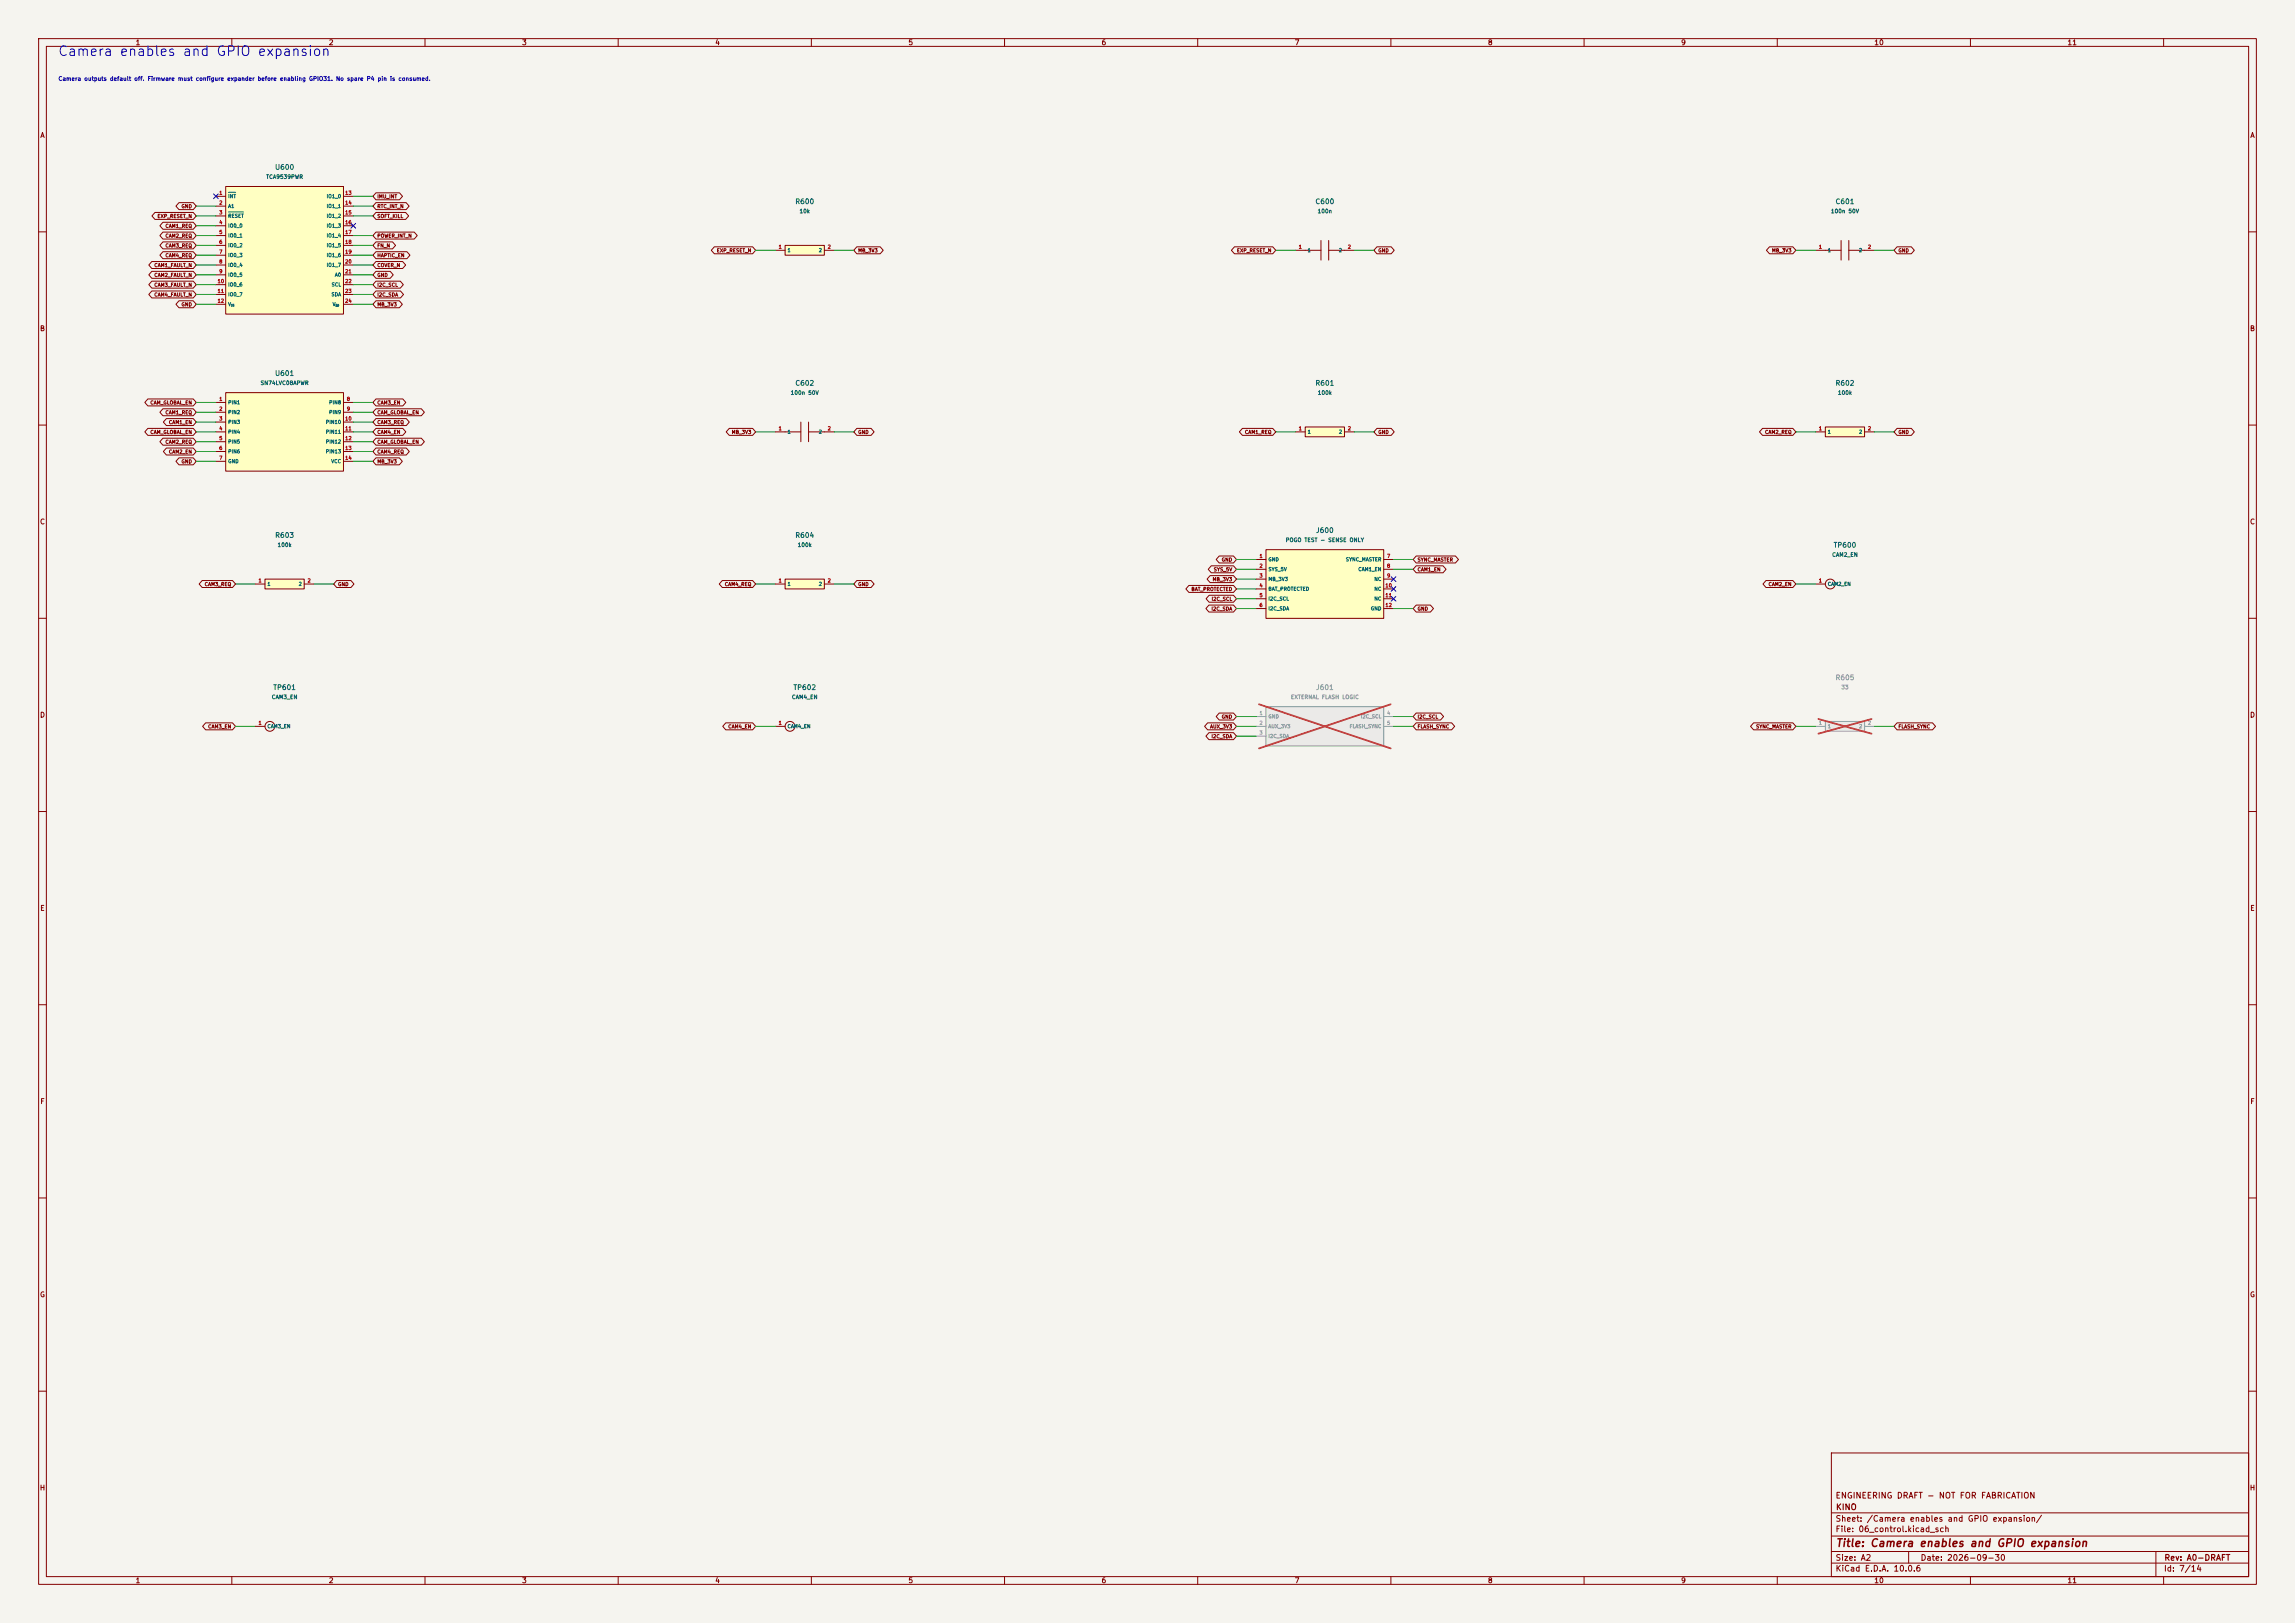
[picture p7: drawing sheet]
<svg xmlns="http://www.w3.org/2000/svg" width="594mm" height="420mm" viewBox="0 0 594 420" stroke-linecap="round" stroke-linejoin="round" font-family="sans-serif">
<defs><g id="words">
<text font-size="2.5" fill="#0000c2" x="14.9" y="15.1">Camera enables and GPIO expansion</text>
<text font-size="2" fill="#840000" x="475" y="400.8">Title: Camera enables and GPIO expansion</text>
<g font-size="1.5" fill="#840000">
<text x="475" y="388.1">ENGINEERING DRAFT - NOT FOR FABRICATION</text>
<text x="475" y="394.1">Sheet: /Camera enables and GPIO expansion/</text>
<text x="475.1" y="391.1">KINO</text>
<text x="475" y="396.8">File: 06_control.kicad_sch</text>
<text x="475" y="407">KiCad E.D.A. 10.0.6</text>
<text x="475" y="404.2">Size: A2</text>
<text x="497" y="404.2">Date: 2026-09-30</text>
<text x="560" y="407">Id: 7/14</text>
<text x="560.1" y="404.2">Rev: A0-DRAFT</text>
</g>
<g font-size="1.3" fill="#840000">
<text x="35" y="12">1</text>
<text x="85" y="12">2</text>
<text x="135" y="12">3</text>
<text x="185" y="12">4</text>
<text x="235" y="12">5</text>
<text x="285" y="12">6</text>
<text x="335" y="12">7</text>
<text x="385" y="12">8</text>
<text x="435" y="12">9</text>
<text x="485" y="12">10</text>
<text x="535" y="12">11</text>
<text x="10.3" y="36">A</text>
<text x="582.3" y="36">A</text>
<text x="10.2" y="86">B</text>
<text x="582.2" y="86">B</text>
<text x="10.2" y="136">C</text>
<text x="582.2" y="136">C</text>
<text x="10.2" y="186">D</text>
<text x="582.2" y="186">D</text>
<text x="10.3" y="236">E</text>
<text x="582.3" y="236">E</text>
<text x="10.3" y="286">F</text>
<text x="582.3" y="286">F</text>
<text x="10.2" y="336">G</text>
<text x="582.2" y="336">G</text>
<text x="10.2" y="386">H</text>
<text x="582.2" y="386">H</text>
<text x="35" y="410">1</text>
<text x="85" y="410">2</text>
<text x="135" y="410">3</text>
<text x="185" y="410">4</text>
<text x="235" y="410">5</text>
<text x="285" y="410">6</text>
<text x="335" y="410">7</text>
<text x="385" y="410">8</text>
<text x="435" y="410">9</text>
<text x="485" y="410">10</text>
<text x="535" y="410">11</text>
</g>
<g font-size="1.3" fill="#006464">
<text x="71.1" y="44.2">U600</text>
<text x="205.7" y="53.1">R600</text>
<text x="340.3" y="53.1">C600</text>
<text x="474.9" y="53.1">C601</text>
<text x="71.1" y="97.6">U601</text>
<text x="205.7" y="100.1">C602</text>
<text x="340.3" y="100.1">R601</text>
<text x="474.9" y="100.1">R602</text>
<text x="71.1" y="139.5">R603</text>
<text x="205.7" y="139.5">R604</text>
<text x="340.5" y="138.2">J600</text>
<text x="474.5" y="142">TP600</text>
<text x="70.6" y="178.8">TP601</text>
<text x="205.2" y="178.8">TP602</text>
</g>
<g font-size="1.3" fill="#939391">
<text x="340.5" y="178.8">J601</text>
<text x="474.9" y="176.3">R605</text>
</g>
<text font-size="1.1" fill="#0000c2" x="15" y="21.2">Camera outputs default off. Firmware must configure expander before enabling GPIO31. No spare P4 pin is consumed.</text>
<g font-size="1" fill="#006464">
<text x="68.8" y="46.5">TCA9539PWR</text>
<text x="206.8" y="55.4">10k</text>
<text x="340.9" y="55.4">100n</text>
<text x="473.8" y="55.4">100n 50V</text>
<text x="67.3" y="99.9">SN74LVC08APWR</text>
<text x="204.5" y="102.4">100n 50V</text>
<text x="341" y="102.4">100k</text>
<text x="475.6" y="102.4">100k</text>
<text x="71.7" y="141.8">100k</text>
<text x="206.3" y="141.8">100k</text>
<text x="332.7" y="140.5">POGO TEST - SENSE ONLY</text>
<text x="474.1" y="144.3">CAM2_EN</text>
<text x="70.2" y="181.1">CAM3_EN</text>
<text x="204.8" y="181.1">CAM4_EN</text>
</g>
<g font-size="1" fill="#939391">
<text x="476.5" y="178.6">33</text>
<text x="334" y="181.1">EXTERNAL FLASH LOGIC</text>
</g>
<g font-size=".9" fill="#a90000">
<text x="56.6" y="50.6">1</text>
<text x="56.6" y="53.1">2</text>
<text x="89.2" y="50.6">13</text>
<text x="89.2" y="53.1">14</text>
<text x="56.6" y="55.7">3</text>
<text x="56.6" y="58.2">4</text>
<text x="89.2" y="55.7">15</text>
<text x="89.2" y="58.2">16</text>
<text x="56.6" y="60.8">5</text>
<text x="56.6" y="63.3">6</text>
<text x="56.6" y="65.8">7</text>
<text x="89.2" y="60.8">17</text>
<text x="89.2" y="63.3">18</text>
<text x="89.2" y="65.8">19</text>
<text x="201.4" y="64.6">1</text>
<text x="214.1" y="64.6">2</text>
<text x="336" y="64.6">1</text>
<text x="348.7" y="64.6">2</text>
<text x="470.7" y="64.6">1</text>
<text x="483.4" y="64.6">2</text>
<text x="56.6" y="68.4">8</text>
<text x="56.6" y="70.9">9</text>
<text x="89.2" y="68.4">20</text>
<text x="89.2" y="70.9">21</text>
<text x="56.2" y="73.5">10</text>
<text x="56.2" y="76">11</text>
<text x="89.2" y="73.5">22</text>
<text x="89.2" y="76">23</text>
<text x="56.2" y="78.5">12</text>
<text x="89.2" y="78.5">24</text>
<text x="56.6" y="103.9">1</text>
<text x="56.6" y="106.5">2</text>
<text x="89.7" y="103.9">8</text>
<text x="89.7" y="106.5">9</text>
<text x="56.6" y="109">3</text>
<text x="56.6" y="111.6">4</text>
<text x="89.2" y="109">10</text>
<text x="89.2" y="111.6">11</text>
<text x="201.4" y="111.6">1</text>
<text x="214.1" y="111.6">2</text>
<text x="336" y="111.6">1</text>
<text x="348.7" y="111.6">2</text>
<text x="470.7" y="111.6">1</text>
<text x="483.4" y="111.6">2</text>
<text x="56.6" y="114.1">5</text>
<text x="56.6" y="116.6">6</text>
<text x="56.6" y="119.2">7</text>
<text x="89.2" y="114.1">12</text>
<text x="89.2" y="116.6">13</text>
<text x="89.2" y="119.2">14</text>
<text x="325.9" y="144.6">1</text>
<text x="325.9" y="147.1">2</text>
<text x="325.9" y="149.7">3</text>
<text x="358.9" y="144.6">7</text>
<text x="358.9" y="147.1">8</text>
<text x="358.9" y="149.7">9</text>
<text x="66.8" y="150.9">1</text>
<text x="79.5" y="150.9">2</text>
<text x="201.4" y="150.9">1</text>
<text x="214.1" y="150.9">2</text>
<text x="325.9" y="152.2">4</text>
<text x="325.9" y="154.7">5</text>
<text x="358.5" y="152.2">10</text>
<text x="358.5" y="154.7">11</text>
<text x="470.7" y="150.9">1</text>
<text x="325.9" y="157.3">6</text>
<text x="358.5" y="157.3">12</text>
<text x="66.8" y="187.8">1</text>
<text x="201.4" y="187.8">1</text>
</g>
<g font-size=".9" fill="#006464">
<text x="58.9" y="51.5">INT</text>
<text x="84.4" y="51.5">IO1_0</text>
<text x="58.9" y="54">A1</text>
<text x="58.9" y="56.6">RESET</text>
<text x="58.9" y="59.1">IO0_0</text>
<text x="84.4" y="54">IO1_1</text>
<text x="84.4" y="56.6">IO1_2</text>
<text x="84.4" y="59.1">IO1_3</text>
<text x="58.9" y="61.6">IO0_1</text>
<text x="58.9" y="64.2">IO0_2</text>
<text x="84.4" y="61.6">IO1_4</text>
<text x="84.4" y="64.2">IO1_5</text>
<text x="203.7" y="65.5">1</text>
<text x="211.8" y="65.5">2</text>
<text x="338.3" y="65.5">1</text>
<text x="346.4" y="65.5">2</text>
<text x="473" y="65.5">1</text>
<text x="481" y="65.5">2</text>
<text x="58.9" y="66.7">IO0_3</text>
<text x="58.9" y="69.3">IO0_4</text>
<text x="58.9" y="71.8">IO0_5</text>
<text x="84.4" y="66.7">IO1_6</text>
<text x="84.4" y="69.3">IO1_7</text>
<text x="86.6" y="71.8">A0</text>
<text x="58.9" y="74.3">IO0_6</text>
<text x="58.9" y="76.9">IO0_7</text>
<text x="85.7" y="76.9">SDA</text>
<text x="85.7" y="74.3">SCL</text>
<text x="58.9" y="79.4">V</text>
<text x="86" y="79.4">V</text>
<text x="58.9" y="104.8">PIN1</text>
<text x="58.9" y="107.4">PIN2</text>
<text x="85.1" y="104.8">PIN8</text>
<text x="85.1" y="107.4">PIN9</text>
<text x="58.9" y="109.9">PIN3</text>
<text x="58.9" y="112.4">PIN4</text>
<text x="84.2" y="109.9">PIN10</text>
<text x="84.2" y="112.4">PIN11</text>
<text x="203.7" y="112.4">1</text>
<text x="211.8" y="112.4">2</text>
<text x="338.3" y="112.4">1</text>
<text x="346.4" y="112.4">2</text>
<text x="473" y="112.4">1</text>
<text x="481" y="112.4">2</text>
<text x="58.9" y="115">PIN5</text>
<text x="58.9" y="117.5">PIN6</text>
<text x="84.2" y="115">PIN12</text>
<text x="84.2" y="117.5">PIN13</text>
<text x="58.9" y="120.1">GND</text>
<text x="85.6" y="120.1">VCC</text>
<text x="328.2" y="145.5">GND</text>
<text x="328.2" y="148">SYS_5V</text>
<text x="348.2" y="145.5">SYNC_MASTER</text>
<text x="351.4" y="148">CAM1_EN</text>
<text x="69.1" y="151.8">1</text>
<text x="77.2" y="151.8">2</text>
<text x="203.7" y="151.8">1</text>
<text x="211.8" y="151.8">2</text>
<text x="328.2" y="150.5">MB_3V3</text>
<text x="328.2" y="153.1">BAT_PROTECTED</text>
<text x="328.2" y="155.6">I2C_SCL</text>
<text x="355.6" y="150.5">NC</text>
<text x="355.6" y="153.1">NC</text>
<text x="355.6" y="155.6">NC</text>
<text x="473" y="151.8">CAM2_EN</text>
<text x="328.2" y="158.2">I2C_SDA</text>
<text x="354.7" y="158.2">GND</text>
<text x="69.1" y="188.6">CAM3_EN</text>
<text x="203.7" y="188.6">CAM4_EN</text>
</g>
<g font-size=".9" fill="#840000">
<text x="97.5" y="51.5">IMU_INT</text>
<text x="40.6" y="56.6">EXP_RESET_N</text>
<text x="42.7" y="59.2">CAM1_REQ</text>
<text x="46.9" y="54.1">GND</text>
<text x="97.5" y="56.6">SOFT_KILL</text>
<text x="97.5" y="54.1">RTC_INT_N</text>
<text x="42.7" y="61.7">CAM2_REQ</text>
<text x="42.7" y="64.2">CAM3_REQ</text>
<text x="97.5" y="64.2">FN_N</text>
<text x="97.5" y="61.7">POWER_INT_N</text>
<text x="185.4" y="65.5">EXP_RESET_N</text>
<text x="222" y="65.5">MB_3V3</text>
<text x="320" y="65.5">EXP_RESET_N</text>
<text x="356.6" y="65.5">GND</text>
<text x="458.5" y="65.5">MB_3V3</text>
<text x="491.2" y="65.5">GND</text>
<text x="39.8" y="69.3">CAM1_FAULT_N</text>
<text x="39.8" y="71.9">CAM2_FAULT_N</text>
<text x="42.7" y="66.8">CAM4_REQ</text>
<text x="97.5" y="69.3">COVER_N</text>
<text x="97.5" y="66.8">HAPTIC_EN</text>
<text x="97.5" y="71.9">GND</text>
<text x="39.8" y="74.4">CAM3_FAULT_N</text>
<text x="39.8" y="76.9">CAM4_FAULT_N</text>
<text x="97.5" y="74.4">I2C_SCL</text>
<text x="97.5" y="76.9">I2C_SDA</text>
<text x="46.9" y="79.5">GND</text>
<text x="97.5" y="79.5">MB_3V3</text>
<text x="38.8" y="104.9">CAM_GLOBAL_EN</text>
<text x="42.7" y="107.4">CAM1_REQ</text>
<text x="97.5" y="104.9">CAM3_EN</text>
<text x="97.5" y="107.4">CAM_GLOBAL_EN</text>
<text x="38.8" y="112.5">CAM_GLOBAL_EN</text>
<text x="43.6" y="110">CAM1_EN</text>
<text x="97.5" y="110">CAM3_REQ</text>
<text x="97.5" y="112.5">CAM4_EN</text>
<text x="189.3" y="112.5">MB_3V3</text>
<text x="222" y="112.5">GND</text>
<text x="322.1" y="112.5">CAM1_REQ</text>
<text x="356.6" y="112.5">GND</text>
<text x="456.7" y="112.5">CAM2_REQ</text>
<text x="491.2" y="112.5">GND</text>
<text x="42.7" y="115">CAM2_REQ</text>
<text x="43.6" y="117.6">CAM2_EN</text>
<text x="97.5" y="115">CAM_GLOBAL_EN</text>
<text x="97.5" y="117.6">CAM4_REQ</text>
<text x="46.9" y="120.1">GND</text>
<text x="97.5" y="120.1">MB_3V3</text>
<text x="314" y="148.1">SYS_5V</text>
<text x="316.1" y="145.5">GND</text>
<text x="366.8" y="148.1">CAM1_EN</text>
<text x="366.8" y="145.5">SYNC_MASTER</text>
<text x="52.9" y="151.9">CAM3_REQ</text>
<text x="87.4" y="151.9">GND</text>
<text x="187.5" y="151.9">CAM4_REQ</text>
<text x="222" y="151.9">GND</text>
<text x="308.3" y="153.1">BAT_PROTECTED</text>
<text x="313.5" y="155.7">I2C_SCL</text>
<text x="313.7" y="150.6">MB_3V3</text>
<text x="457.6" y="151.9">CAM2_EN</text>
<text x="313.4" y="158.2">I2C_SDA</text>
<text x="366.8" y="158.2">GND</text>
<text x="53.8" y="188.7">CAM3_EN</text>
<text x="188.4" y="188.7">CAM4_EN</text>
<text x="313.1" y="188.7">AUX_3V3</text>
<text x="313.4" y="191.2">I2C_SDA</text>
<text x="316.1" y="186.2">GND</text>
<text x="366.8" y="188.7">FLASH_SYNC</text>
<text x="366.8" y="186.2">I2C_SCL</text>
<text x="454.4" y="188.7">SYNC_MASTER</text>
<text x="491.2" y="188.7">FLASH_SYNC</text>
</g>
<g font-size=".9" fill="#a5a4a2">
<text x="325.9" y="185.2">1</text>
<text x="358.9" y="185.2">4</text>
<text x="325.9" y="187.8">2</text>
<text x="325.9" y="190.3">3</text>
<text x="358.9" y="187.8">5</text>
<text x="470.7" y="187.8">1</text>
<text x="483.4" y="187.8">2</text>
</g>
<g font-size=".9" fill="#939391">
<text x="328.2" y="186.1">GND</text>
<text x="328.2" y="188.6">AUX_3V3</text>
<text x="328.2" y="191.2">I2C_SDA</text>
<text x="349.2" y="188.6">FLASH_SYNC</text>
<text x="352.1" y="186.1">I2C_SCL</text>
<text x="473" y="188.6">1</text>
<text x="481" y="188.6">2</text>
</g>
<g font-size=".5" fill="#006464">
<text x="59.8" y="79.4">SS</text>
<text x="86.8" y="79.4">DD</text>
</g>
</g></defs>
<path d="M0 0h594v420h-594z" fill="#f5f4ef" stroke="#f5f4ef" stroke-width=".26"/>
<g fill="none" stroke="#840000" stroke-width=".26">
<path d="M10 10h574v400h-574zM12 12h570v396h-570zM60 10v2M110 10v2M160 10v2M210 10v2M260 10v2M310 10v2M360 10v2M410 10v2M460 10v2M510 10v2"/>
<path d="M560 10v2M10 60h2M582 60h2M10 110h2M582 110h2M10 160h2M582 160h2M66 188h2.6M200.7 188h2.5M10 210h2M582 210h2M10 260h2"/>
<path d="M582 260h2M10 310h2M582 310h2M10 360h2M474 376h108v32h-108zM582 360h2M474 397.5h108M474 391.5h108M60 408v2M110 408v2M160 408v2M210 408v2"/>
<path d="M260 408v2M310 408v2M360 408v2M410 408v2M460 408v2M474 404.5h108M474 401.5h108M494 401.5v3M510 408v2M558 401.5v6.5M560 408v2"/>
<circle cx="69.8" cy="188" r="1.27"/>
<circle cx="204.5" cy="188" r="1.27"/>
</g>
<path d="M327.7 182.9h30.4v10.1h-30.4z" fill="#ebeae8"/>
<path d="M325.1 185.4h2.6M325.1 188h2.6M325.1 190.5h2.6M327.7 182.9h30.4v10.1h-30.4zM358.1 185.4h2.6M358.1 188h2.6" fill="none" stroke="#9c9b98" stroke-width=".26"/>
<path d="M325.9 182.3l34 11.4M359.9 182.3l-34 11.4" fill="none" stroke="#e12e31" stroke-width=".46"/>
<path d="M335.3 64.8h6.6M341.9 62.2v5.1M343.9 64.8h6.6M343.9 62.2v5.1" fill="none" stroke="#840000" stroke-width=".26"/>
<path d="M58.4 101.6h30.5v20.3h-30.5z" fill="#ffffc2"/>
<g fill="none" stroke="#840000" stroke-width=".26">
<path d="M469.9 64.8h6.6M476.5 62.2v5.1M478.5 64.8h6.6M478.5 62.2v5.1M55.9 104.1h2.5M55.9 106.7h2.5M55.9 109.2h2.5M55.9 111.8h2.5M55.9 114.3h2.5M55.9 116.8h2.5M55.9 119.4h2.5M58.4 101.6h30.5v20.3h-30.5z"/>
<path d="M88.9 104.1h2.5M88.9 106.7h2.5M88.9 109.2h2.5M88.9 111.8h2.5M88.9 114.3h2.5M88.9 116.8h2.5M88.9 119.4h2.5"/>
</g>
<path d="M472.4 110.5h10.2v2.5h-10.2z" fill="#ffffc2"/>
<path d="M469.9 111.8h2.5M472.4 110.5h10.2v2.5h-10.2zM482.6 111.8h2.5" fill="none" stroke="#840000" stroke-width=".26"/>
<path d="M337.8 110.5h10.2v2.5h-10.2z" fill="#ffffc2"/>
<path d="M335.3 111.8h2.5M337.8 110.5h10.2v2.5h-10.2zM348 111.8h2.5" fill="none" stroke="#840000" stroke-width=".26"/>
<path d="M327.7 142.2h30.4v17.8h-30.4z" fill="#ffffc2"/>
<g fill="none" stroke="#840000" stroke-width=".26">
<path d="M325.1 144.8h2.6M325.1 147.3h2.6M325.1 149.9h2.6M325.1 152.4h2.6M325.1 154.9h2.6M325.1 157.5h2.6M327.7 142.2h30.4v17.8h-30.4zM358.1 144.8h2.6M358.1 147.3h2.6M358.1 149.9h2.6M358.1 152.4h2.6M358.1 154.9h2.6"/>
<path d="M358.1 157.5h2.6"/>
</g>
<path d="M58.4 48.3h30.5v33h-30.5z" fill="#ffffc2"/>
<g fill="none" stroke="#840000" stroke-width=".26">
<path d="M55.9 50.8h2.5M55.9 53.3h2.5M55.9 55.9h2.5M55.9 58.4h2.5M58.4 48.3h30.5v33h-30.5zM88.9 50.8h2.5M88.9 53.3h2.5M88.9 55.9h2.5M88.9 58.4h2.5M55.9 61h2.5M55.9 63.5h2.5M55.9 66h2.5"/>
<path d="M55.9 68.6h2.5M55.9 71.1h2.5M55.9 73.7h2.5M55.9 76.2h2.5M55.9 78.7h2.5M88.9 61h2.5M88.9 63.5h2.5M88.9 66h2.5M88.9 68.6h2.5M88.9 71.1h2.5M88.9 73.7h2.5M88.9 76.2h2.5"/>
<path d="M88.9 78.7h2.5M469.9 151.1h2.5"/>
<circle cx="473.7" cy="151.1" r="1.27"/>
</g>
<path d="M59.1 49.8h1.9M59.1 54.9h3.9" fill="none" stroke="#006464" stroke-width=".26"/>
<path d="M203.2 63.5h10.2v2.5h-10.2z" fill="#ffffc2"/>
<path d="M200.7 64.8h2.5M203.2 63.5h10.2v2.5h-10.2zM213.4 64.8h2.5" fill="none" stroke="#840000" stroke-width=".26"/>
<path d="M472.4 186.7h10.2v2.5h-10.2z" fill="#ebeae8"/>
<path d="M469.9 188h2.5M472.4 186.7h10.2v2.5h-10.2zM482.6 188h2.5" fill="none" stroke="#9c9b98" stroke-width=".26"/>
<path d="M470.6 186.1l13.8 3.8M484.4 186.1l-13.8 3.8" fill="none" stroke="#e12e31" stroke-width=".46"/>
<path d="M68.6 149.9h10.1v2.5h-10.1z" fill="#ffffc2"/>
<path d="M200.7 111.8h6.6M207.3 109.2v5.1M209.3 111.8h6.6M209.3 109.2v5.1M66 151.1h2.6M68.6 149.9h10.1v2.5h-10.1zM78.7 151.1h2.6" fill="none" stroke="#840000" stroke-width=".26"/>
<path d="M203.2 149.9h10.2v2.5h-10.2z" fill="#ffffc2"/>
<g fill="none" stroke="#840000" stroke-width=".26">
<path d="M40.1 55h9.9l.8 .9-.8 .9h-9.9l-.8-.9zM42.2 57.5h7.8l.8 .9-.8 .9h-7.8l-.8-.9zM46.3 52.4h3.7l.8 .9-.8 .9h-3.7l-.8-.9zM97.3 55h7.7l.8 .9-.8 .9h-7.7l-.8-.9zM97.3 52.4h7.8l.8 .9-.8 .9h-7.8l-.8-.9zM97.3 49.9h6.1l.8 .9-.8 .9h-6.1l-.8-.9zM39.3 67.7h10.7l.8 .9-.8 .9h-10.7l-.8-.9zM39.3 70.2h10.7l.8 .9-.8 .9h-10.7l-.8-.9zM39.3 72.8h10.7l.8 .9-.8 .9h-10.7l-.8-.9zM39.3 75.3h10.7l.8 .9-.8 .9h-10.7l-.8-.9zM42.2 60.1h7.8l.8 .9-.8 .9h-7.8l-.8-.9zM42.2 62.6h7.8l.8 .9-.8 .9h-7.8l-.8-.9z"/>
<path d="M42.2 65.1h7.8l.8 .9-.8 .9h-7.8l-.8-.9zM46.3 77.8h3.7l.8 .9-.8 .9h-3.7l-.8-.9zM97.3 67.7h6.9l.8 .9-.8 .9h-6.9l-.8-.9zM97.3 65.1h8l.8 .9-.8 .9h-8l-.8-.9zM97.3 62.6h4.3l.8 .9-.8 .9h-4.3l-.8-.9zM97.3 60.1h9.9l.8 .9-.8 .9h-9.9l-.8-.9zM97.3 70.2h3.7l.8 .9-.8 .9h-3.7l-.8-.9zM97.3 72.8h6.3l.8 .9-.8 .9h-6.3l-.8-.9zM97.3 75.3h6.4l.7 .9-.7 .9h-6.4l-.8-.9zM97.3 77.8h6.1l.7 .9-.7 .9h-6.1l-.8-.9zM184.9 63.9h9.9l.8 .9-.8 .9h-9.9l-.8-.9zM221.8 63.9h6l.8 .9-.8 .9h-6l-.8-.9z"/>
<path d="M319.5 63.9h9.9l.8 .9-.8 .9h-9.9l-.8-.9zM356.4 63.9h3.7l.8 .9-.8 .9h-3.7l-.8-.9zM458 63.9h6l.8 .9-.8 .9h-6l-.8-.9zM491 63.9h3.7l.8 .9-.8 .9h-3.7l-.8-.9zM38.3 103.2h11.7l.8 .9-.8 .9h-11.7l-.8-.9zM38.3 110.9h11.7l.8 .9-.8 .9h-11.7l-.8-.9zM42.2 105.8h7.8l.8 .9-.8 .9h-7.8l-.8-.9zM42.2 113.4h7.8l.8 .9-.8 .9h-7.8l-.8-.9zM43.1 108.3h6.9l.8 .9-.8 .9h-6.9l-.8-.9zM43.1 115.9h6.9l.8 .9-.8 .9h-6.9l-.8-.9zM46.3 118.5h3.7l.8 .9-.8 .9h-3.7l-.8-.9zM97.3 103.2h7l.7 .9-.7 .9h-7l-.8-.9z"/>
<path d="M97.3 105.8h11.8l.7 .9-.7 .9h-11.8l-.8-.9zM97.3 108.3h7.9l.7 .9-.7 .9h-7.9l-.8-.9zM97.3 110.9h7l.7 .9-.7 .9h-7l-.8-.9zM97.3 113.4h11.8l.7 .9-.7 .9h-11.8l-.8-.9zM97.3 115.9h7.9l.7 .9-.7 .9h-7.9l-.8-.9zM97.3 118.5h6.1l.7 .9-.7 .9h-6.1l-.8-.9zM188.7 110.9h6.1l.8 .9-.8 .9h-6.1l-.7-.9zM221.8 110.9h3.7l.7 .9-.7 .9h-3.7l-.8-.9zM321.6 110.9h7.8l.8 .9-.8 .9h-7.8l-.8-.9zM356.4 110.9h3.7l.8 .9-.8 .9h-3.7l-.8-.9zM456.2 110.9h7.8l.8 .9-.8 .9h-7.8l-.8-.9zM491 110.9h3.7l.8 .9-.8 .9h-3.7l-.8-.9z"/>
<path d="M52.3 150.2h7.9l.8 .9-.8 .9h-7.9l-.8-.9zM87.1 150.2h3.7l.8 .9-.8 .9h-3.7l-.7-.9zM186.9 150.2h7.9l.8 .9-.8 .9h-7.9l-.7-.9zM200.7 151.1h2.5M203.2 149.9h10.2v2.5h-10.2zM213.4 151.1h2.5M221.8 150.2h3.7l.7 .9-.7 .9h-3.7l-.8-.9zM307.7 151.5h11.6l.7 .9-.7 .9h-11.6l-.8-.9zM312.9 156.6h6.4l.7 .9-.7 .9h-6.4l-.8-.9zM313 154h6.3l.7 .9-.7 .9h-6.3l-.8-.9zM313.2 149h6.1l.7 .9-.7 .9h-6.1l-.8-.9zM313.5 146.4h5.8l.7 .9-.7 .9h-5.8l-.8-.9z"/>
<path d="M315.6 143.9h3.7l.7 .9-.7 .9h-3.7l-.8-.9zM366.5 156.6h3.7l.8 .9-.8 .9h-3.7l-.7-.9zM366.5 146.4h7l.8 .9-.8 .9h-7l-.7-.9zM366.5 143.9h10.2l.8 .9-.8 .9h-10.2l-.7-.9zM457.1 150.2h6.9l.8 .9-.8 .9h-6.9l-.8-.9zM53.2 187.1h7l.8 .9-.8 .9h-7l-.8-.9zM187.8 187.1h7l.8 .9-.8 .9h-7l-.7-.9zM312.6 187.1h6.7l.7 .9-.7 .9h-6.7l-.8-.9zM312.9 189.6h6.4l.7 .9-.7 .9h-6.4l-.8-.9zM315.6 184.5h3.7l.7 .9-.7 .9h-3.7l-.8-.9zM366.5 187.1h9.2l.8 .9-.8 .9h-9.2l-.7-.9zM366.5 184.5h6.4l.7 .9-.7 .9h-6.4l-.7-.9z"/>
<path d="M453.9 187.1h10.1l.8 .9-.8 .9h-10.1l-.8-.9zM491 187.1h9.2l.8 .9-.8 .9h-9.2l-.8-.9z"/>
</g>
<g fill="none" stroke="#009600" stroke-width=".26">
<path d="M50.8 58.4h5.1M50.8 55.9h5.1M50.8 53.3h5.1M91.4 55.9h5.1M91.4 53.3h5.1M91.4 50.8h5.1M50.8 78.7h5.1M50.8 76.2h5.1M50.8 73.7h5.1M50.8 71.1h5.1M50.8 66h5.1M50.8 63.5h5.1"/>
<path d="M50.8 61h5.1M50.8 68.6h5.1M91.4 78.7h5.1M91.4 76.2h5.1M91.4 73.7h5.1M91.4 71.1h5.1M91.4 66h5.1M91.4 63.5h5.1M91.4 61h5.1M91.4 68.6h5.1M195.6 64.8h5.1M215.9 64.8h5.1"/>
<path d="M330.2 64.8h5.1M350.5 64.8h5.1M464.8 64.8h5.1M485.1 64.8h5.1M50.8 119.4h5.1M50.8 116.8h5.1M50.8 114.3h5.1M50.8 111.8h5.1M50.8 106.7h5.1M50.8 104.1h5.1M50.8 109.2h5.1M91.4 119.4h5.1"/>
<path d="M91.4 116.8h5.1M91.4 114.3h5.1M91.4 111.8h5.1M91.4 106.7h5.1M91.4 104.1h5.1M91.4 109.2h5.1M195.6 111.8h5.1M215.9 111.8h5.1M330.2 111.8h5.1M350.5 111.8h5.1M464.8 111.8h5.1M485.1 111.8h5.1"/>
<path d="M61 151.1h5M81.3 151.1h5.1M195.6 151.1h5.1M215.9 151.1h5.1M320 157.5h5.1M320 144.8h5.1M320 147.3h5.1M320 154.9h5.1M320 149.9h5.1M320 152.4h5.1M360.7 157.5h5.1M360.7 144.8h5.1"/>
<path d="M360.7 147.3h5.1M464.8 151.1h5.1M61 188h5M195.6 188h5.1M320 188h5.1M320 190.5h5.1M320 185.4h5.1M360.7 188h5.1M360.7 185.4h5.1M464.8 188h5.1M485.1 188h5.1"/>
</g>
<path d="M55.3 50.2l1.2 1.2M56.5 50.2l-1.2 1.2M90.8 57.8l1.2 1.2M92 57.8l-1.2 1.2M360.1 154.3l1.2 1.2M360.1 151.8l1.2 1.2M360.1 149.3l1.2 1.2M361.3 154.3l-1.2 1.2M361.3 151.8l-1.2 1.2M361.3 149.3l-1.2 1.2" fill="none" stroke="#000084" stroke-width=".26"/>
<use href="#words"/>
</svg>
